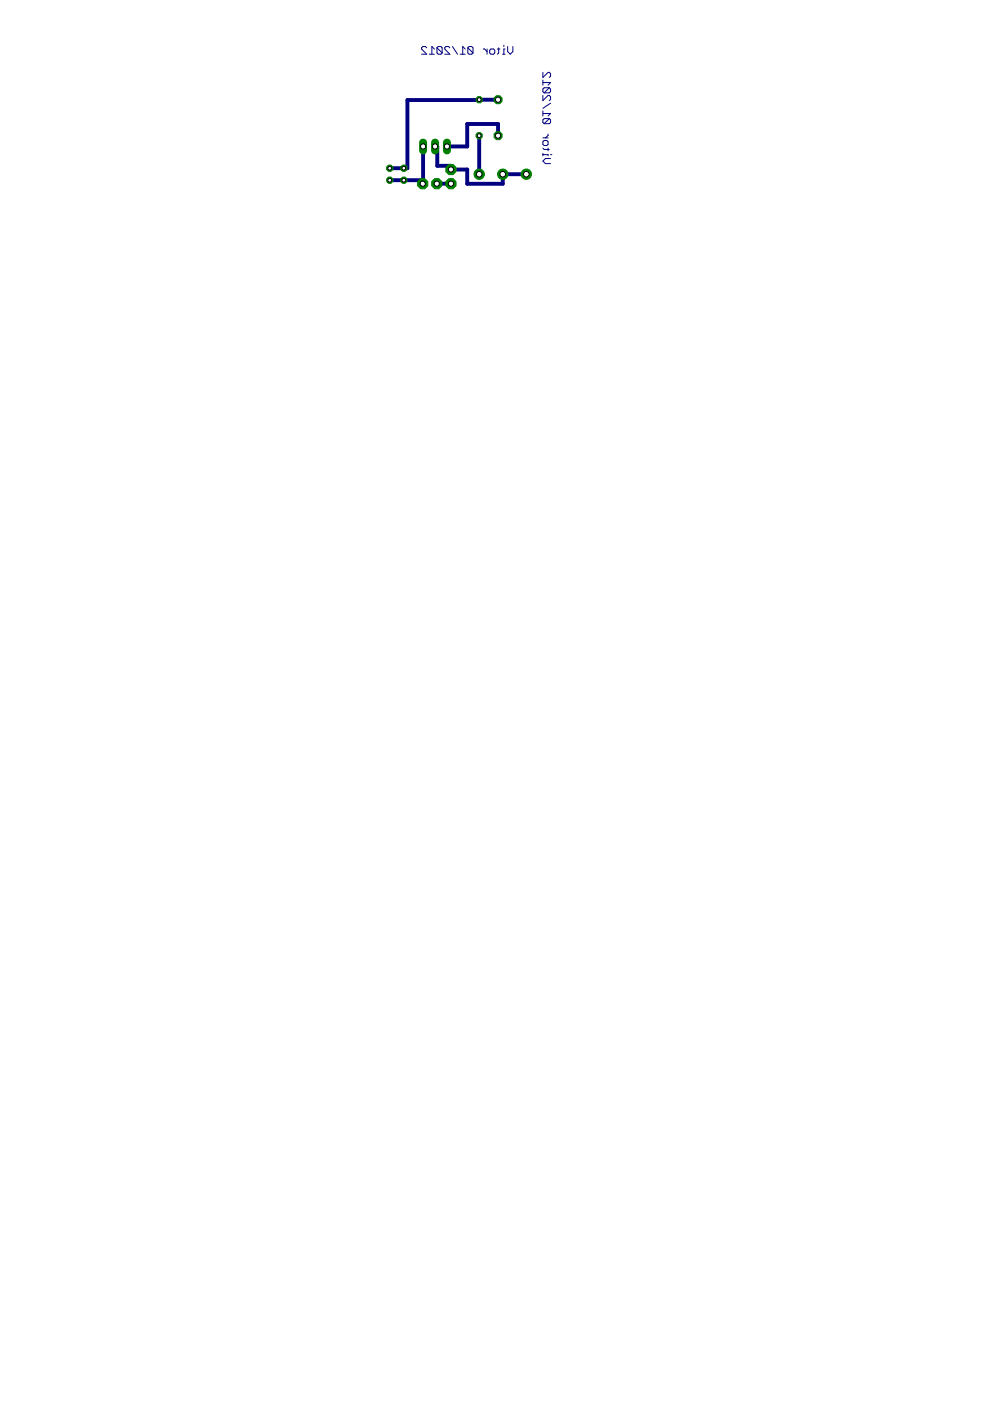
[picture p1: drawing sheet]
<svg xmlns="http://www.w3.org/2000/svg" width="210mm" height="297mm" viewBox="0 0 210 297" stroke-linecap="round" stroke-linejoin="round" font-family="sans-serif">
<g fill="none" stroke="#000080" stroke-width=".21">
<path d="M90.5 10.1l-.3-.2h-.5l-.3 .2v.3l1.1 1.1h-1.1M91 11.5h1.1M92.1 10.4l-.5-.5v1.6M92.6 10.1v1.1l.3 .3h.6l.2-.3M92.6 10.1l.3-.2h.6l.2 .2v1.1M92.6 10.1l1.1 1.1M95.4 10.1l-.3-.2h-.5l-.3 .2v.3l1.1 1.1h-1.1M95.9 9.9l1.1 1.6M97.6 11.5h1M98.6 10.4l-.5-.5v1.6M99.2 10.1v1.1l.3 .3h.5l.3-.3M99.2 10.1l.3-.2h.5l.3 .2v1.1"/>
<path d="M99.2 10.1l1.1 1.1M102.5 10.4h.2l.6 .5M103.3 10.4v1.1M104.1 10.4h.5l.3 .3v.5l-.3 .3h-.5l-.3-.3v-.5zM105.5 10.4h.5M105.7 10.1v1.1l-.2 .3M106.6 11.5h.5M106.8 9.6v.3M107.1 10.4h-.3v1.1M107.6 9.9v1l.6 .6 .5-.6v-1M115.1 15.3v1.1l1.1-1.1h.3l.2 .3v.6l-.2 .2M115.1 17v1.1"/>
<path d="M115.1 17.5h1.6l-.5 .6M116.5 18.6h-1.1l-.3 .3v.5l.3 .3M116.5 18.6l.2 .3v.5l-.2 .3h-1.1M116.5 18.6l-1.1 1.1M115.1 30.1l.3-.3h.5l.3 .3v.5l-.3 .3h-.5l-.3-.3zM115.1 32.8h1.1v.2M115.1 20.2v1.1l1.1-1.1h.3l.2 .3v.6l-.2 .2M115.1 23.5v1.1M115.1 32.5v.5M115.1 31.4l.3 .3h1.1M115.1 29.2h1.1M115.1 24.1h1.6l-.5 .5"/>
<path d="M116.2 28.4v.3l-.5 .5M116.2 31.4v.6M116.5 25.1h-1.1l-.3 .3v.6l.3 .2M116.5 25.1l.2 .3v.6l-.2 .2h-1.1M116.5 25.1l-1.1 1.1M116.7 33.6h-1l-.6 .5 .6 .6h1M116.7 32.8h.3M116.7 21.9l-1.6 1.1"/>
</g>
<path d="M89.7 31.1v7.8l-.1-.7h-7M92.2 31.1h.5v4.1h2.9v.7h3.5v3.1h7.5v-2.1h5M92.6 38.9h3M101.6 28.8v8.1M105.6 21.1l-19.2 .1v14.5h-3.8M105.6 28.8v-2.5h-6.5v4.8h-4.3" fill="none" stroke="#000080" stroke-width=".83"/>
<path d="M89.7 30.2v1.7" fill="none" stroke="#008000" stroke-width="1.7"/>
<circle cx="89.7" cy="31.1" r=".55" fill="#fff" stroke="#000" stroke-width=".21"/>
<path d="M92.2 30.2v1.7" fill="none" stroke="#008000" stroke-width="1.7"/>
<circle cx="92.2" cy="31.1" r=".55" fill="#fff" stroke="#000" stroke-width=".21"/>
<path d="M94.8 30.2v1.7" fill="none" stroke="#008000" stroke-width="1.7"/>
<circle cx="94.8" cy="31.1" r=".55" fill="#fff" stroke="#000" stroke-width=".21"/>
<circle cx="105.6" cy="21.1" r=".92" fill="#008000" stroke="#008000" stroke-width=".21"/>
<circle cx="105.6" cy="21.1" r=".55" fill="#fff" stroke="#000" stroke-width=".21"/>
<circle cx="105.6" cy="28.8" r=".92" fill="#008000" stroke="#008000" stroke-width=".21"/>
<circle cx="105.6" cy="28.8" r=".55" fill="#fff" stroke="#000" stroke-width=".21"/>
<circle cx="101.6" cy="21.1" r=".71" fill="#008000" stroke="#008000" stroke-width=".21"/>
<circle cx="101.6" cy="21.1" r=".4" fill="#fff" stroke="#000" stroke-width=".21"/>
<circle cx="101.6" cy="28.8" r=".71" fill="#008000" stroke="#008000" stroke-width=".21"/>
<circle cx="101.6" cy="28.8" r=".4" fill="#fff" stroke="#000" stroke-width=".21"/>
<circle cx="101.6" cy="36.9" r="1.1" fill="#008000" stroke="#008000" stroke-width=".21"/>
<circle cx="101.6" cy="36.9" r=".59" fill="#fff" stroke="#000" stroke-width=".21"/>
<circle cx="106.6" cy="36.9" r="1.1" fill="#008000" stroke="#008000" stroke-width=".21"/>
<circle cx="106.6" cy="36.9" r=".59" fill="#fff" stroke="#000" stroke-width=".21"/>
<circle cx="111.6" cy="36.9" r="1.1" fill="#008000" stroke="#008000" stroke-width=".21"/>
<circle cx="111.6" cy="36.9" r=".59" fill="#fff" stroke="#000" stroke-width=".21"/>
<circle cx="89.6" cy="38.9" r="1.17" fill="#008000" stroke="#008000" stroke-width=".21"/>
<circle cx="89.6" cy="38.9" r=".55" fill="#fff" stroke="#000" stroke-width=".21"/>
<circle cx="92.6" cy="38.9" r="1.17" fill="#008000" stroke="#008000" stroke-width=".21"/>
<circle cx="92.6" cy="38.9" r=".55" fill="#fff" stroke="#000" stroke-width=".21"/>
<circle cx="95.6" cy="35.9" r="1.17" fill="#008000" stroke="#008000" stroke-width=".21"/>
<circle cx="95.6" cy="35.9" r=".55" fill="#fff" stroke="#000" stroke-width=".21"/>
<circle cx="95.6" cy="38.9" r="1.17" fill="#008000" stroke="#008000" stroke-width=".21"/>
<circle cx="95.6" cy="38.9" r=".55" fill="#fff" stroke="#000" stroke-width=".21"/>
<circle cx="85.6" cy="35.7" r=".71" fill="#008000" stroke="#008000" stroke-width=".21"/>
<circle cx="85.6" cy="35.7" r=".4" fill="#fff" stroke="#000" stroke-width=".21"/>
<circle cx="85.6" cy="38.2" r=".71" fill="#008000" stroke="#008000" stroke-width=".21"/>
<circle cx="85.6" cy="38.2" r=".4" fill="#fff" stroke="#000" stroke-width=".21"/>
<circle cx="82.6" cy="35.7" r=".71" fill="#008000" stroke="#008000" stroke-width=".21"/>
<circle cx="82.6" cy="35.7" r=".4" fill="#fff" stroke="#000" stroke-width=".21"/>
<circle cx="82.6" cy="38.2" r=".71" fill="#008000" stroke="#008000" stroke-width=".21"/>
<circle cx="82.6" cy="38.2" r=".4" fill="#fff" stroke="#000" stroke-width=".21"/>
</svg>
